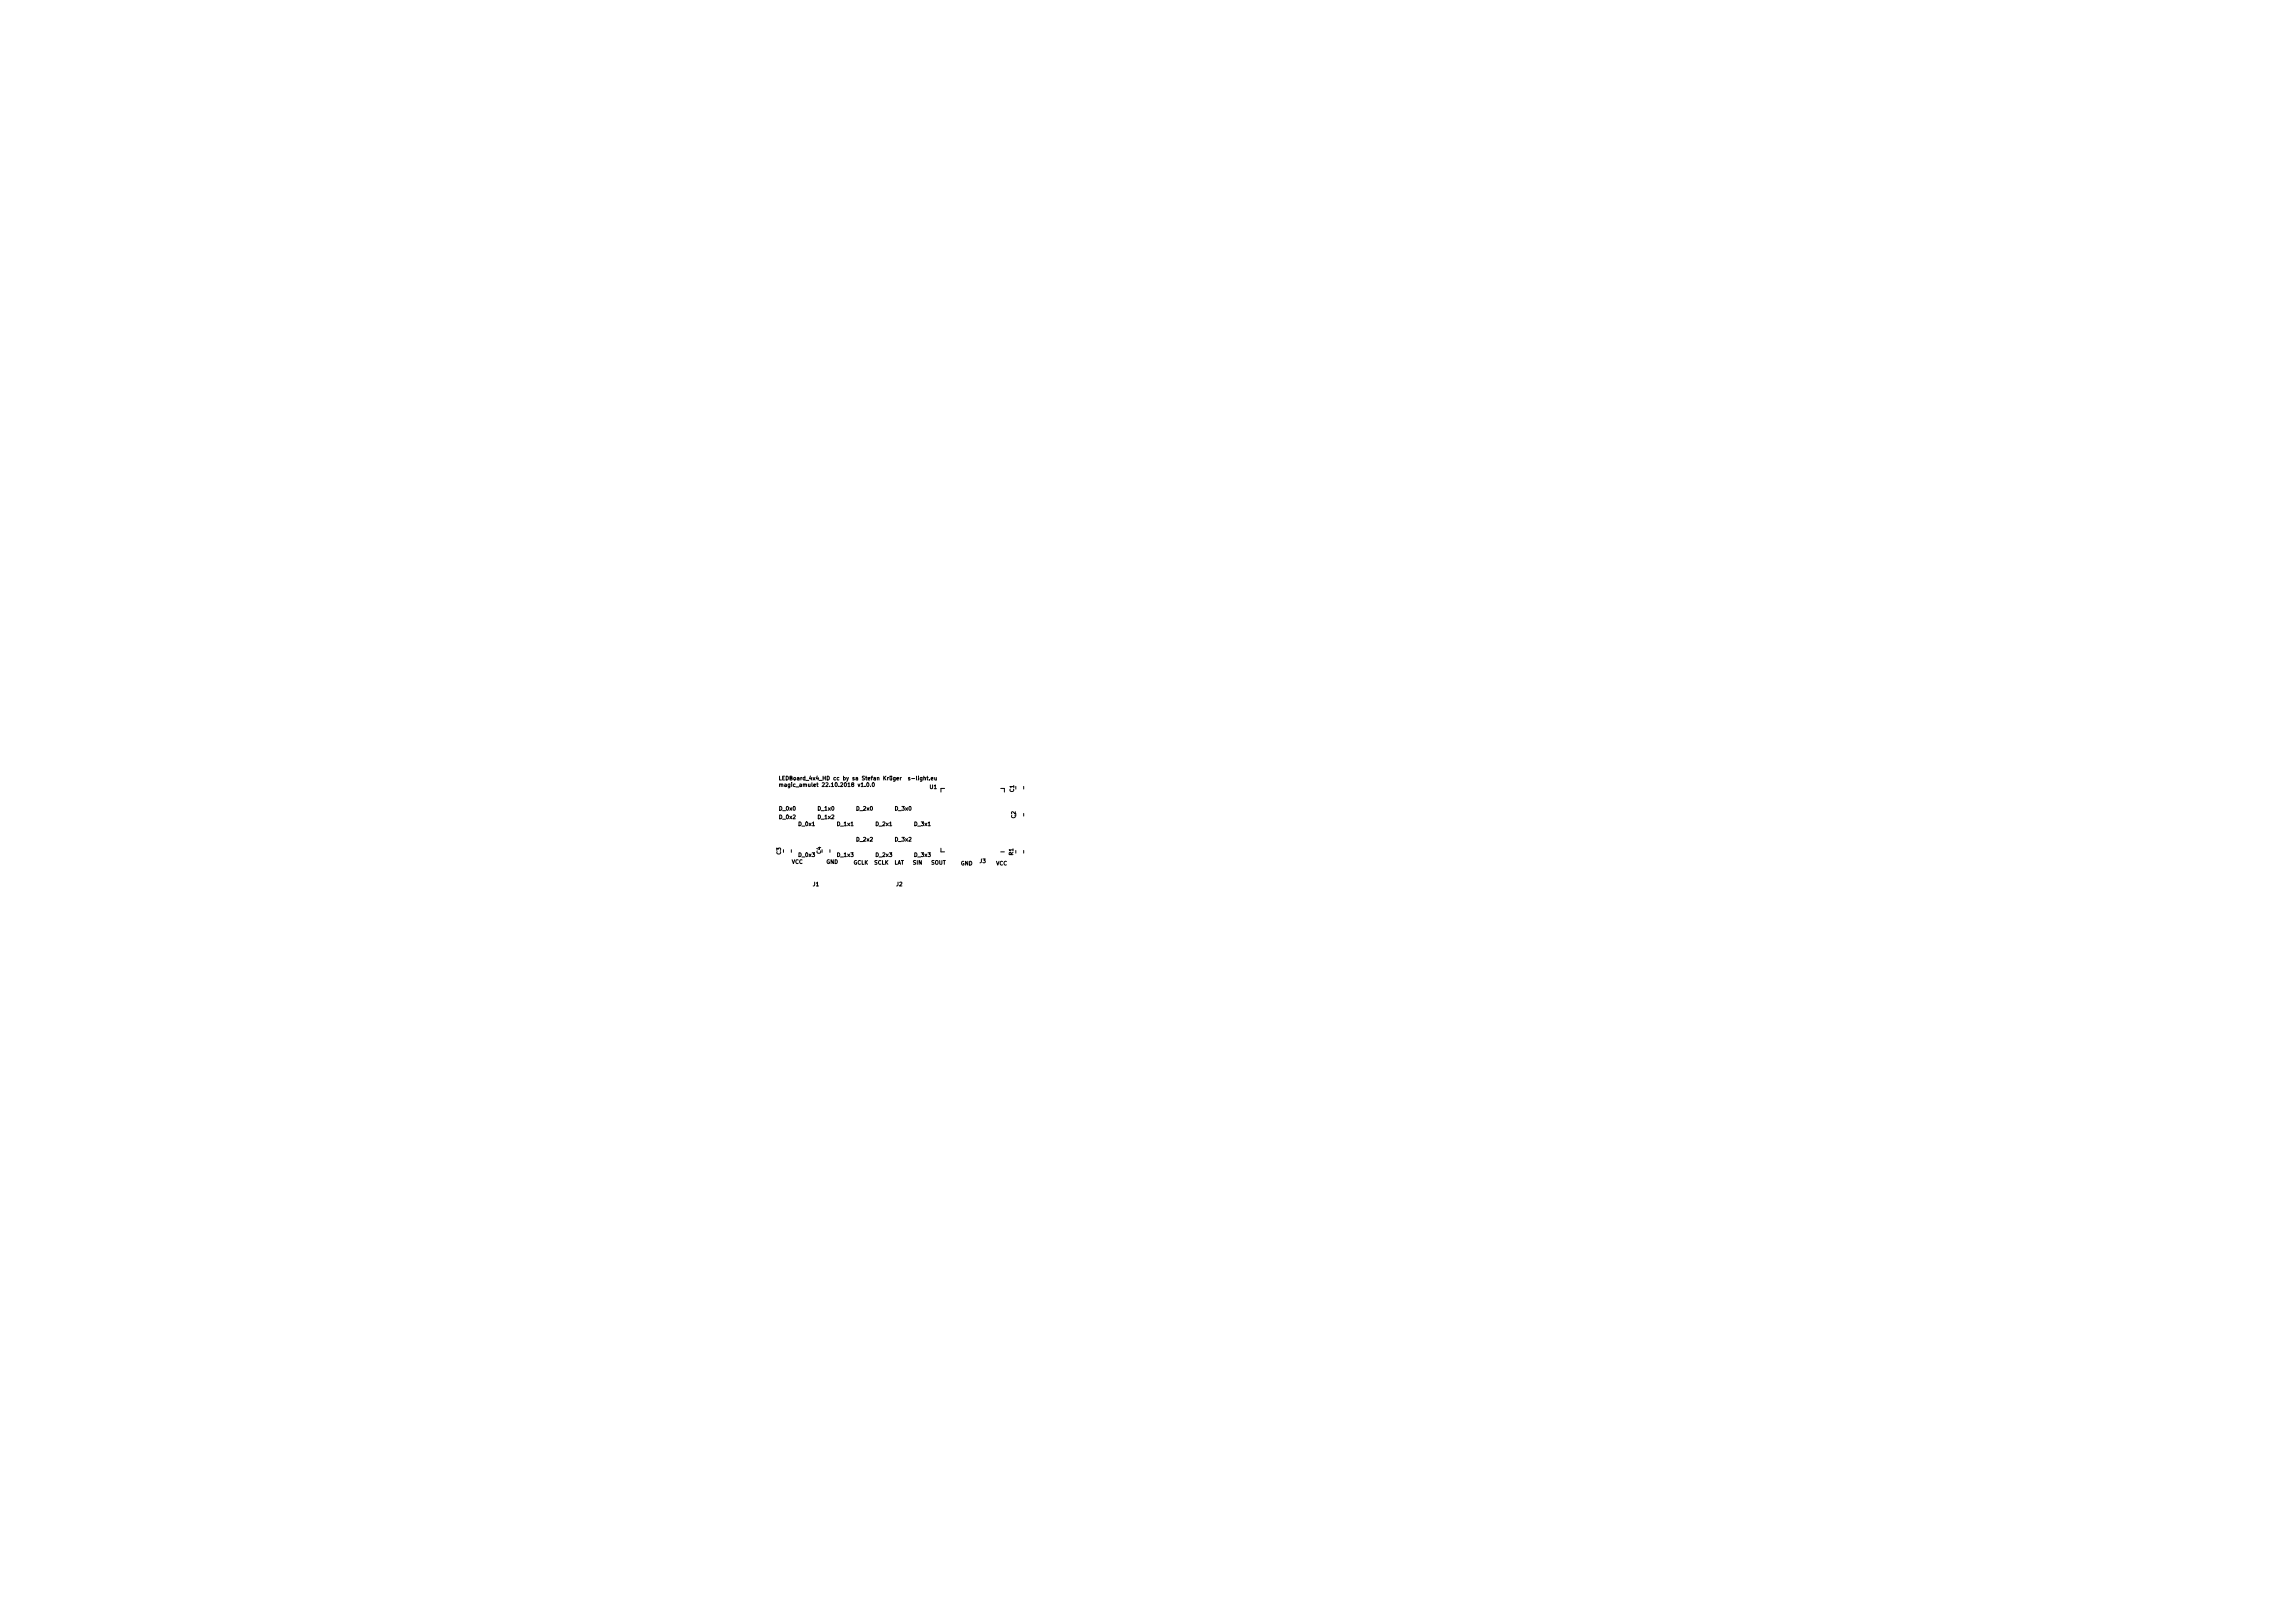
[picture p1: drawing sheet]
<svg xmlns="http://www.w3.org/2000/svg" width="297mm" height="210mm" viewBox="0 0 297 210" stroke-linecap="round" stroke-linejoin="round" font-family="sans-serif">
<defs><g id="words">
<g font-size=".7">
<text x="100.8" y="101.1">LEDBoard_4x4_HD cc by sa Stefan Krüger s-light.eu</text>
<text x="100.8" y="101.9">magic_amulet 22.10.2018 v1.0.0</text>
<text x="101" y="106.1">D_0x2</text>
<text x="101" y="105">D_0x0</text>
<text x="103.5" y="107">D_0x1</text>
<text x="106" y="106.1">D_1x2</text>
<text x="106" y="105">D_1x0</text>
<text x="108.5" y="107">D_1x1</text>
<text x="111" y="105">D_2x0</text>
<text x="113.5" y="107">D_2x1</text>
<text x="116" y="105">D_3x0</text>
<text x="118.5" y="107">D_3x1</text>
<text x="120.5" y="102.2">U1</text>
<text x="131.4" y="102.6" transform="rotate(-90 131.4 102.6)">C1</text>
<text x="131.5" y="106" transform="rotate(-90 131.5 106)">C2</text>
<text x="101.1" y="110.7" transform="rotate(-90 101.1 110.7)">C3</text>
<text x="102.5" y="111.9">VCC</text>
<text x="103.5" y="111">D_0x3</text>
<text x="106.4" y="110.6" transform="rotate(-90 106.4 110.6)">C4</text>
<text x="108.5" y="111">D_1x3</text>
<text x="110.5" y="112">GCLK SCLK LAT</text>
<text x="111" y="109">D_2x2</text>
<text x="113.5" y="111">D_2x3</text>
<text x="116" y="109">D_3x2</text>
<text x="118.5" y="111">D_3x3</text>
<text x="124.4" y="112.1">GND</text>
<text x="126.9" y="111.8">J3</text>
<text x="131.2" y="110.8" transform="rotate(-90 131.2 110.8)">R1</text>
<text x="105.3" y="114.8">J1</text>
<text x="116.1" y="114.8">J2</text>
</g>
</g></defs>
<g fill="none" stroke="#000" stroke-width=".13">
<path d="M101.5 110.1v.3M102.5 110.1v.3M107.4 111.4a.23 .23 0 0 0-.3 .2 .23 .23 0 0 0 .3 .2v-.1M107.5 110.1v.3M107.9 111.4v.5l-.2-.5v.5M108.2 111.4a.25 .25 0 0 1 .3 .2 .25 .25 0 0 1-.3 .3zM111.6 101.5l.1-.1v.5M111.6 101.9h.2M112.1 101.9h.1M112.3 101.4h.1a.23 .23 0 0 1 .2 .3 .23 .23 0 0 1-.3 .2zM112.8 101.9h.1M113.1 101.4a.23 .23 0 0 1 .2 .3 .23 .23 0 0 1-.3 .2z"/>
<path d="M116.8 111.5h.2M116.9 111.5v.5M118.6 111.5h-.2a.21 .21 0 0 0 .2 .3v.2h-.3M118.7 100.5l.1 .5M118.8 111.5v.5M119 100.5v.1M119 100.7v.3M119.4 111.5v.5l-.3-.5v.5M119.4 100.7v.4l-.2 .1M119.4 100.7l-.2 .1v.2h.2M119.7 100.8l.2-.1v.3M119.7 100.5v.5"/>
<path d="M120.1 100.7h.1M120.1 100.5v.5h.1M120.4 101h.1M120.6 100.9l.3-.1-.1-.1-.2 .1 .1 .2h.1M121 111.5h-.3a.21 .21 0 0 0 .3 .3l-.1 .2h-.2M121.1 100.7v.3h.2M121.3 111.5h.2v.3l-.1 .2-.2-.1zM121.3 100.7v.3M121.7 111.5v.4l.1 .1 .2-.1v-.4M121.9 109.9v.5h.5M122.2 111.5h.3M122.3 111.5v.5"/>
<path d="M122.4 102.1h-.5v.5M129.1 111.6l.2 .5 .1-.5M129.6 110.4h.5M129.6 102.1h.5v.5M129.9 111.6a.22 .22 0 0 0-.3 .2 .22 .22 0 0 0 .3 .2M130.4 111.6a.22 .22 0 0 0-.3 .2 .22 .22 0 0 0 .3 .2M131.6 110.2v.3M132.6 101.9v.3M132.6 105.4v.3M132.6 110.2v.3"/>
</g>
<use href="#words"/>
</svg>
